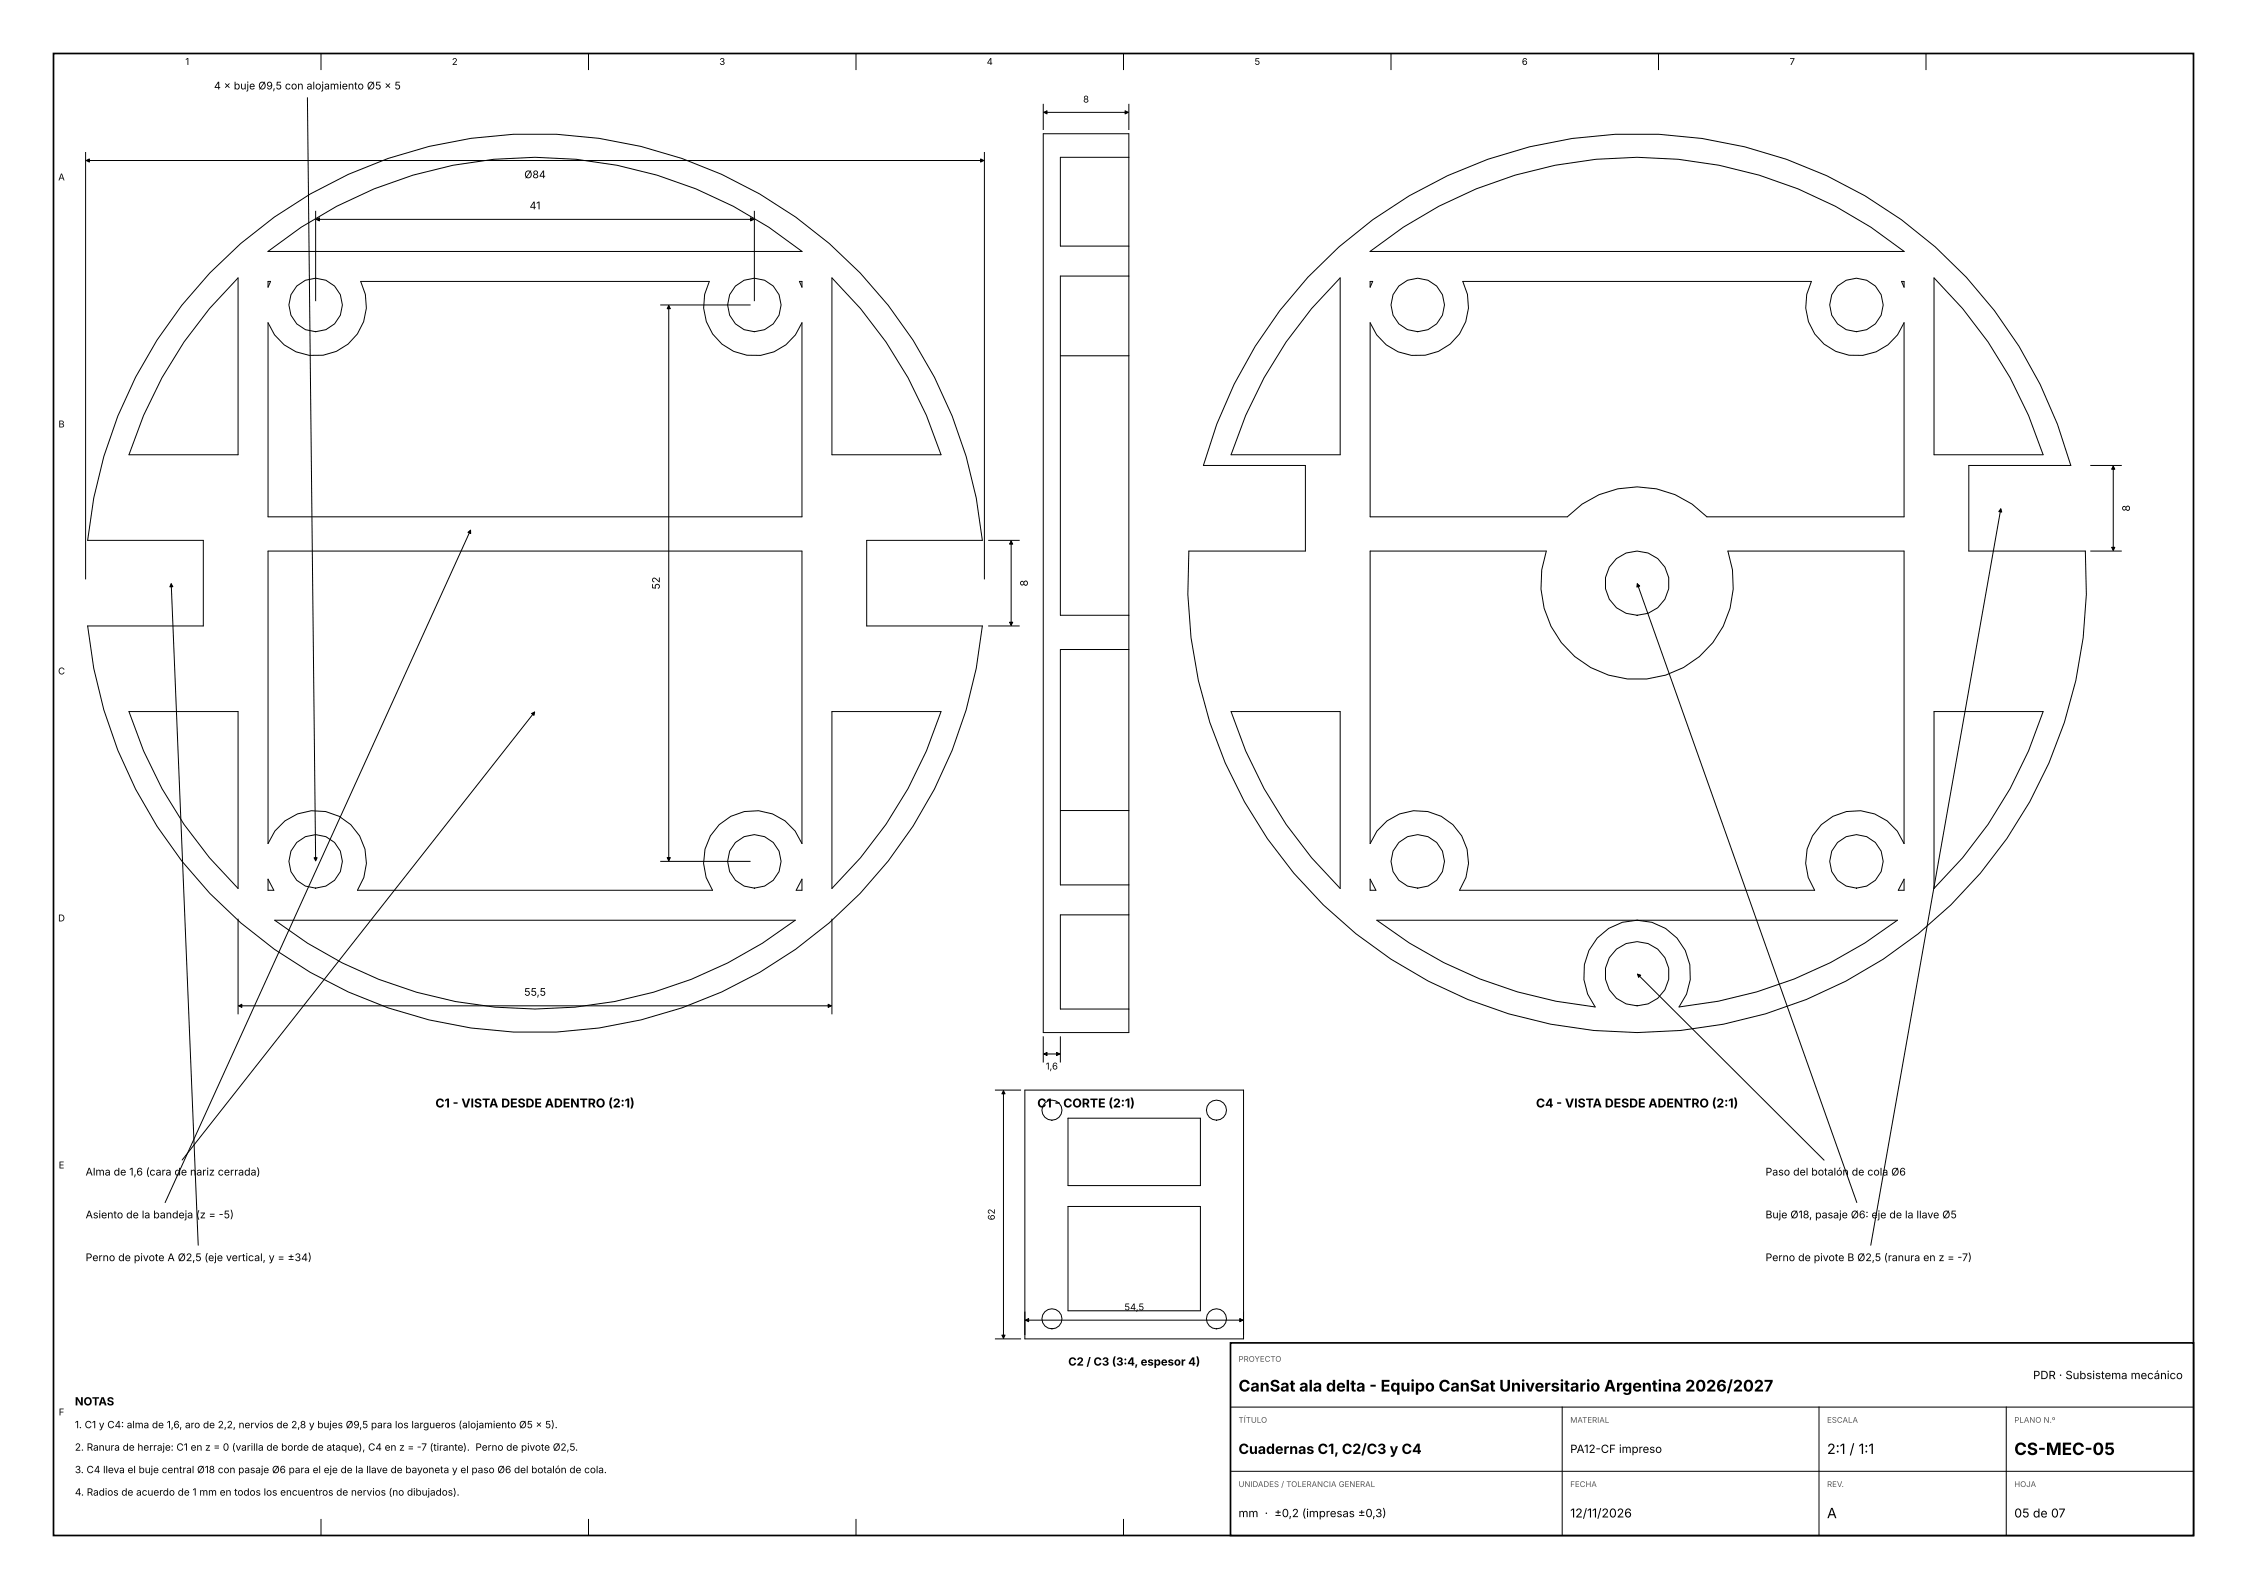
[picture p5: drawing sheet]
<svg xmlns="http://www.w3.org/2000/svg" width="420mm" height="297mm" viewBox="0 0 420 297" stroke-linecap="round" stroke-linejoin="round" font-family="sans-serif">
<defs><g id="words">
<text font-size="3.2" x="376.5" y="272">CS-MEC-05</text>
<text font-size="3" x="231.5" y="260.1">CanSat ala delta - Equipo CanSat Universitario Argentina 2026/2027</text>
<g font-size="2.6">
<text x="231.5" y="271.8">Cuadernas C1, C2/C3 y C4</text>
<text x="341.5" y="271.8">2:1 / 1:1</text>
<text x="341.5" y="283.8">A</text>
</g>
<g font-size="2.3">
<text x="81.4" y="207">C1 - VISTA DESDE ADENTRO (2:1)</text>
<text x="193.9" y="207">C1 - CORTE (2:1)</text>
<text x="287.1" y="207">C4 - VISTA DESDE ADENTRO (2:1)</text>
<text x="293.5" y="283.6">12/11/2026</text>
<text x="376.5" y="283.6">05 de 07</text>
</g>
<g font-size="2.1">
<text x="199.7" y="255.3">C2 / C3 (3:4, espesor 4)</text>
<text x="380" y="257.8">PDR · Subsistema mecánico</text>
<text x="14" y="262.7">NOTAS</text>
<text x="293.5" y="271.6">PA12-CF impreso</text>
<text x="231.5" y="283.6">mm · ±0,2 (impresas ±0,3)</text>
</g>
<g font-size="2">
<text x="40" y="16.7">4 × buje Ø9,5 con alojamiento Ø5 × 5</text>
<text x="98" y="33.3">Ø84</text>
<text x="99" y="39.1">41</text>
<text x="398.1" y="95.6" transform="rotate(-90 398.1 95.6)">8</text>
<text x="123.3" y="110.2" transform="rotate(-90 123.3 110.2)">52</text>
<text x="192.1" y="109.6" transform="rotate(-90 192.1 109.6)">8</text>
<text x="98" y="186.1">55,5</text>
<text x="16" y="219.7">Alma de 1,6 (cara de nariz cerrada)</text>
<text x="330" y="219.7">Paso del botalón de cola Ø6</text>
<text x="16" y="227.7">Asiento de la bandeja (z = -5)</text>
<text x="330" y="227.7">Buje Ø18, pasaje Ø6: eje de la llave Ø5</text>
<text x="16" y="235.7">Perno de pivote A Ø2,5 (eje vertical, y = ±34)</text>
<text x="330" y="235.7">Perno de pivote B Ø2,5 (ranura en z = -7)</text>
</g>
<g font-size="1.9">
<text x="14" y="266.9">1. C1 y C4: alma de 1,6, aro de 2,2, nervios de 2,8 y bujes Ø9,5 para los largueros (alojamiento Ø5 × 5).</text>
<text x="14" y="271.1">2. Ranura de herraje: C1 en z = 0 (varilla de borde de ataque), C4 en z = -7 (tirante). Perno de pivote Ø2,5.</text>
<text x="14" y="275.3">3. C4 lleva el buje central Ø18 con pasaje Ø6 para el eje de la llave de bayoneta y el paso Ø6 del botalón de cola.</text>
<text x="14" y="279.5">4. Radios de acuerdo de 1 mm en todos los encuentros de nervios (no dibujados).</text>
</g>
<g font-size="1.8">
<text x="34.6" y="12.1">1</text>
<text x="84.5" y="12.1">2</text>
<text x="134.5" y="12.1">3</text>
<text x="184.4" y="12.1">4</text>
<text x="234.5" y="12.1">5</text>
<text x="284.5" y="12.1">6</text>
<text x="334.5" y="12.1">7</text>
<text x="202.5" y="19.2">8</text>
<text x="10.9" y="33.7">A</text>
<text x="10.9" y="79.9">B</text>
<text x="10.9" y="126.1">C</text>
<text x="10.9" y="172.2">D</text>
<text x="195.5" y="199.9">1,6</text>
<text x="11" y="218.4">E</text>
<text x="185.9" y="228.1" transform="rotate(-90 185.9 228.1)">62</text>
<text x="210.1" y="244.9">54,5</text>
<text x="11" y="264.6">F</text>
</g>
<g font-size="1.5" fill="#595959">
<text x="231.5" y="254.5">PROYECTO</text>
<text x="231.5" y="265.9">TÍTULO</text>
<text x="293.5" y="265.9">MATERIAL</text>
<text x="341.5" y="265.9">ESCALA</text>
<text x="376.5" y="265.9">PLANO N.º</text>
<text x="231.5" y="277.9">UNIDADES / TOLERANCIA GENERAL</text>
<text x="293.5" y="277.9">FECHA</text>
<text x="341.5" y="277.9">REV.</text>
<text x="376.5" y="277.9">HOJA</text>
</g>
</g></defs>
<path d="M10 10h400v277h-400z" fill="none" stroke="#000" stroke-width=".32"/>
<g fill="none" stroke="#000" stroke-width=".19">
<path d="M57.5 18.3l1.5 142.6M60 10v3M110 10v3M160 10v3M195 19.5v4.7M210 10v3M211 19.5v4.7M260 10v3M310 10v3M360 10v3M16 28.5v79.7M16.1 30h167.8"/>
<path d="M59 39.5v16.7M141 39.5v16.7M184 28.5v79.7M195.1 21h15.8M211 29.4v16.6M211 29.4v-4.4h-16v168h16v-4.4M211 29.4h-12.8v16.6h12.8M39.2 51a84 84 0 0 1 88.3-21.4 84 84 0 0 1 56.1 71.4h-21.6v16h21.6a84 84 0 0 1-83.6 76 84 84 0 0 1-83.6-76h21.6v-16h-21.6a84 84 0 0 1 22.8-50zM44.5 51.9v33.1h-20.4a79.6 79.6 0 0 1 20.4-33.1zM50.1 47a79.6 79.6 0 0 1 99.8 0zM50.1 52.6h.5l-.5 1.1zM59.1 41h81.8"/>
<path d="M123.5 57h16.7M125 57.1v103.8M149.4 52.6h.5v1.1zM155.5 51.9a79.6 79.6 0 0 1 20.4 33.1h-20.4zM211 51.6v14.9M211 46v5.6M211 51.6h-12.8v63.4h12.8M244.5 51.8a84 84 0 0 1 142.6 35.2h-19.1v16h21.8a84 84 0 0 1-83.8 90 84 84 0 0 1-83.8-90h21.8v-16h-19.1a84 84 0 0 1 19.6-35.2zM250.5 51.9v33.1h-20.4a79.6 79.6 0 0 1 20.4-33.1zM256.1 47a79.6 79.6 0 0 1 99.8 0zM256.1 52.6h.5l-.5 1.1zM355.4 52.6h.5v1.1z"/>
<path d="M361.5 51.9a79.6 79.6 0 0 1 20.4 33.1h-20.4zM50.1 60.3a9.5 9.5 0 0 0 12.8 5.4 9.5 9.5 0 0 0 4.5-13.1h65.2a9.5 9.5 0 0 0 4.5 13.1 9.5 9.5 0 0 0 12.8-5.4v36.3h-99.8zM198.2 66.5h12.8M211 66.5v85M256.1 60.3a9.5 9.5 0 0 0 12.8 5.4 9.5 9.5 0 0 0 4.5-13.1h65.2a9.5 9.5 0 0 0 4.5 13.1 9.5 9.5 0 0 0 12.8-5.4v36.3h-36.9a18 18 0 0 0-26 0h-36.9zM88 99.1l-57.1 125.7M374 95.1l-24.3 137.7M390.8 87h5.7M395 87.1v15.8M32 109.1l5 123.6M50.1 103h99.8v54.7a9.5 9.5 0 0 0-13.3-5.1 9.5 9.5 0 0 0-3.4 13.8h-66.4a9.5 9.5 0 0 0-3.4-13.8 9.5 9.5 0 0 0-13.3 5.1zM184.8 101h5.7"/>
<path d="M184.8 117h5.7M189 101.1v15.8M256.1 103h32.9a18 18 0 0 0 17 24 18 18 0 0 0 17-24h32.9v54.7a9.5 9.5 0 0 0-13.3-5.1 9.5 9.5 0 0 0-3.4 13.8h-66.4a9.5 9.5 0 0 0-3.4-13.8 9.5 9.5 0 0 0-13.3 5.1zM306 109.1l41.1 115.7M390.8 103h5.7M24.1 133h20.4v33.1a79.6 79.6 0 0 1-20.4-33.1zM99.9 133.1l-65.9 83.7M155.5 133h20.4a79.6 79.6 0 0 1-20.4 33.1zM211 121.4h-12.8v44h12.8M230.1 133h20.4v33.1a79.6 79.6 0 0 1-20.4-33.1zM361.5 133h20.4a79.6 79.6 0 0 1-20.4 33.1zM198.2 151.5h12.8"/>
<path d="M211 151.5v13.9M44.5 171.8v17.7M50.1 164.3l1.1 2.1h-1.1zM51.3 172h97.4a79.6 79.6 0 0 1-97.4 0zM123.5 161h16.7M149.9 164.3v2.1h-1.1zM155.5 171.8v17.7M211 171v17.6M211 165.4v5.6M211 171h-12.8v17.6h12.8M256.1 164.3l1.1 2.1h-1.1zM257.3 172h97.4a79.6 79.6 0 0 1-40.9 16.2 10 10 0 0 0-1-13.5 10 10 0 0 0-13.6 0 10 10 0 0 0-1 13.5 79.6 79.6 0 0 1-40.9-16.2z"/>
<path d="M355.9 164.3v2.1h-1.1zM44.6 188h110.8M195 193.8v4.7M195.1 197h3M198.2 193.8v4.7M306.1 182.1l34.8 34.8M186.1 203.7h4.7M187.6 203.9v46.2M191.6 203.7h40.8v46.6h-40.8zM199.6 209h24.8v12.6h-24.8zM199.6 225.5h24.8v19.5h-24.8zM186.1 250.3h4.7"/>
<path d="M191.7 246.8h40.6M60 284v3M110 284v3M160 284v3M210 284v3M260 284v3M310 284v3M360 284v3"/>
<circle cx="59" cy="57" r="5"/>
<circle cx="141" cy="57" r="5"/>
<circle cx="265" cy="57" r="5"/>
<circle cx="347" cy="57" r="5"/>
<circle cx="306" cy="109" r="6"/>
<circle cx="59" cy="161" r="5"/>
<circle cx="141" cy="161" r="5"/>
<circle cx="265" cy="161" r="5"/>
<circle cx="347" cy="161" r="5"/>
<circle cx="306" cy="182" r="6"/>
<circle cx="196.6" cy="207.5" r="1.87"/>
<circle cx="227.4" cy="207.5" r="1.88"/>
<circle cx="196.6" cy="246.5" r="1.87"/>
<circle cx="227.4" cy="246.5" r="1.88"/>
</g>
<g fill="#000" stroke="#000" stroke-width=".19">
<path d="M16.1 30l.6-.3v.6zM183.3 29.7l.6 .3-.6 .3zM195.1 21l.6-.3v.6zM210.3 20.7l.6 .3-.6 .3zM59.1 41l.6-.3v.6zM125 57.1l.3 .6h-.6zM140.3 40.7l.6 .3-.6 .3zM87.5 99.5l.5-.4v.6zM374 95.1l.2 .6-.6-.1zM395 87.1l.3 .6h-.6zM32 109.1l.3 .6h-.6zM189 101.1l.3 .6h-.6z"/>
<path d="M188.7 116.3h.6l-.3 .6zM306 109.1l.5 .4-.5 .2zM394.7 102.3h.6l-.3 .6zM99.4 133.4l.5-.3-.1 .6zM58.7 160.3h.6l-.3 .6zM124.7 160.3h.6l-.3 .6zM44.6 188l.6-.3v.6zM154.8 187.7l.6 .3-.6 .3zM195.1 197l.6-.3v.6zM197.5 196.7l.6 .3-.6 .3zM306.1 182.1l.6 .2-.4 .4zM187.6 203.9l.3 .6h-.6z"/>
<path d="M187.3 249.5h.6l-.3 .6zM191.7 246.8l.6-.3v.5zM231.7 246.5l.6 .3-.6 .2z"/>
</g>
<path d="M230 251h180v36h-180z" fill="#fff" stroke="#000" stroke-width=".32"/>
<path d="M230 275h180M230 263h180M292 263v24M340 263v24M375 263v24" fill="none" stroke="#000" stroke-width=".19"/>
<use href="#words"/>
</svg>
